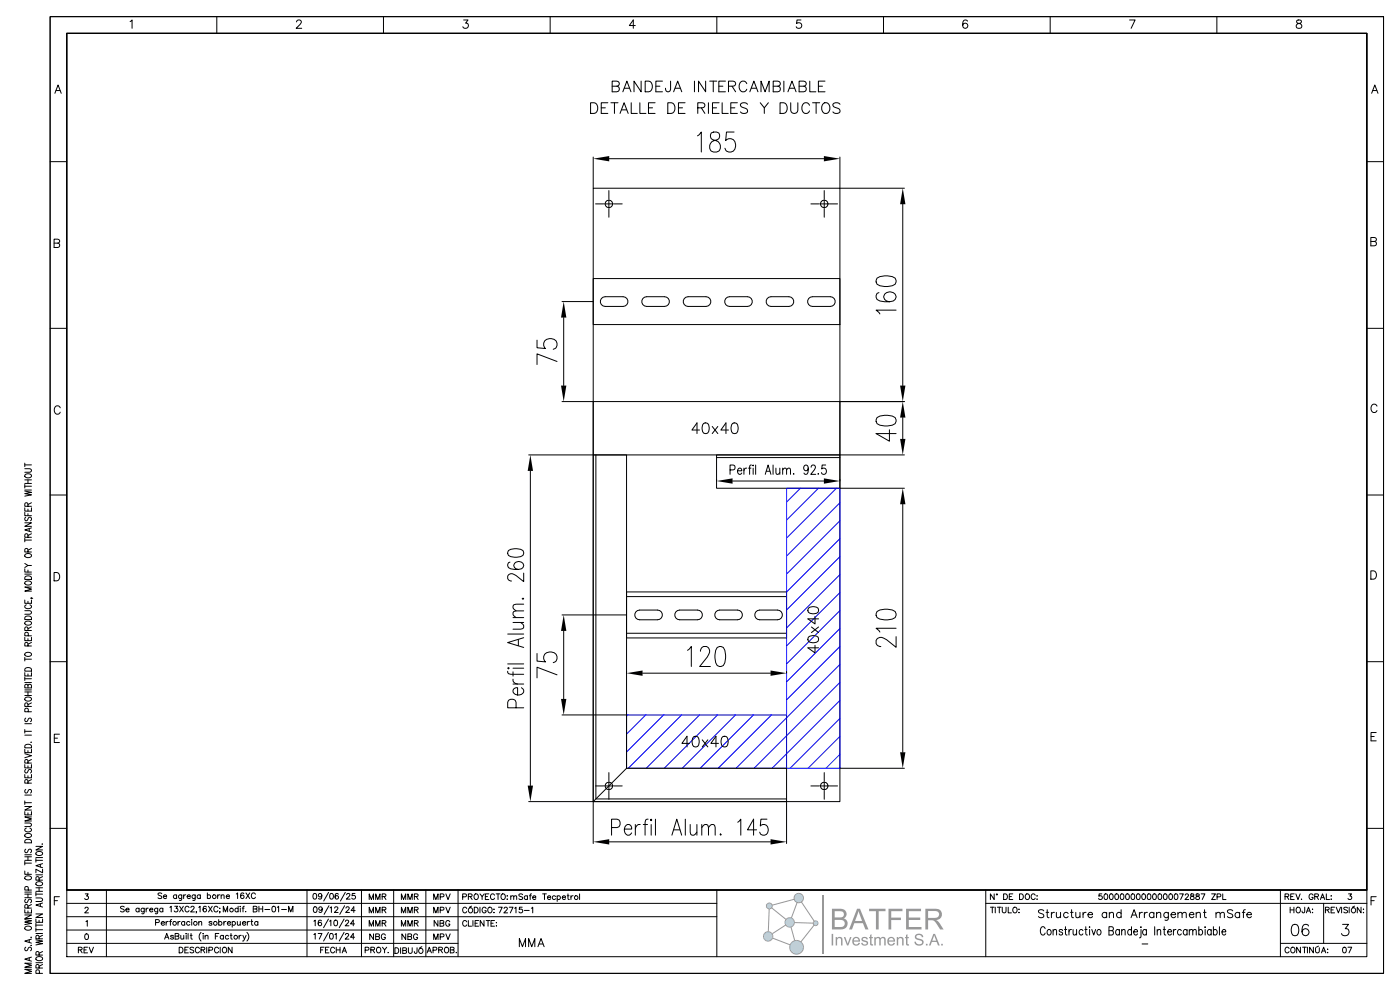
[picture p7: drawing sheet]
<svg xmlns="http://www.w3.org/2000/svg" width="420mm" height="297mm" viewBox="0 0 420 297" stroke-linecap="round" stroke-linejoin="round" font-family="sans-serif">
<!-- layer: 0 -->
<g fill="none" stroke="#000" stroke-width=".3">
<path d="M15 5h400v286.9h-400zM20 10h389.9v256.9h-389.9M20 10h390v256.9h-390zM20 10h390v276.9h-390zM39 6.5l.6-.5v2.5M65 5v5M88.9 6.6l.5-.6 .9 .2a.78 .78 0 0 1-.3 1.1l-1.2 1.2h1.7M115 5v5M139.1 6h1.3l-.7 .9a.83 .83 0 0 1 .6 1.4 .83 .83 0 0 1-1.5-.3M165 5v5M190.5 7.7h-1.7l1.1-1.7v2.5M215 5v5"/>
<path d="M240.2 6h-1.2l-.1 1.1a.88 .88 0 0 1 1.4-.1 .88 .88 0 0 1-.2 1.4 .88 .88 0 0 1-1.3-.4M265 5v5M290.2 6.3a.74 .74 0 0 0-1.1-.2 1.43 1.43 0 0 0 .5 2.4 .78 .78 0 0 0 .7-.8 .78 .78 0 0 0-.8-.8 .78 .78 0 0 0-.8 .8M315 5v5M338.8 6h1.7l-1.2 2.5M365 5v5M389 6.1a.51 .51 0 0 0 .3 .8 .9 .9 0 0 1 1 .4 .9 .9 0 0 1-.1 1.1l-.8 .1a.72 .72 0 0 1-.7-.8 .72 .72 0 0 1 .8-.6l.5-.2a.51 .51 0 0 0 .2-.8zM410 10l-.1 257M16.5 28l.9-2.5 1 2.5M16.8 27.2h1.2M213.3 39.9a1.34 1.34 0 0 0 .5 2 2.12 2.12 0 0 1 2 1.1 2.12 2.12 0 0 1-.2 2.3 1.78 1.78 0 0 1-2.7-.7 1.78 1.78 0 0 1 1.3-2.4l.9-.3a1.21 1.21 0 0 0 .8-1.2 1.21 1.21 0 0 0-1-1.1h-.9zM220.2 39.6h-2.3l-.2 2.6a1.75 1.75 0 0 1 2.1-.4 1.75 1.75 0 0 1 .8 2.1 1.64 1.64 0 0 1-1.3 1.7 1.64 1.64 0 0 1-1.9-1.1"/>
<path d="M411.4 28l.9-2.5 1 2.5M411.8 27.2h1.1M15 48.5h5M177.9 56.5h74v183.9h-74zM177.9 47.1v9.3M182.6 57.2v2.4M182.6 60v2.4M182.6 59.7h.1M182.7 47.6h64.4M209.2 40.7l1.1-1.1v6M247.2 59.7h.1M247.2 57.2v2.4"/>
<path d="M247.2 60v2.4M251.9 47.1v9.4h19.4M410 48.5h5M16.2 72.9h1.1a.66 .66 0 0 1 .6 .7 .66 .66 0 0 1-.6 .6h-1.1v-2.5h1.1l.5 .3v.7l-.5 .2M178.6 61.2h2.4M181.2 61.2h.1M181.4 61.2h2.4M182.6 62.8v2.4M182.6 62.5h.1M184 61.2h.1M184.2 61.2h2.4M243.2 61.2h2.4"/>
<path d="M245.8 61.2h.1M246 61.2h2.4M247.2 62.5h.1M247.2 62.8v2.4M248.6 61.2h.1M248.8 61.2h2.4M270.8 61.3v54.3M411.2 72.4h1a.66 .66 0 0 1 .6 .7 .66 .66 0 0 1-.6 .6h-1v-2.5h1l.5 .3 .1 .4-.6 .5M15 98.5h5M168.6 90.5h9.3M169.1 95.3v20.3M263.1 83.4a5.6 5.6 0 0 1 5.4 0l.3 .7-.3 1.2a5.6 5.6 0 0 1-5.4 0l-.3-.7z"/>
<path d="M263.6 87.8a1.27 1.27 0 0 0-.5 2 6.6 6.6 0 0 0 4.8 .5 1.35 1.35 0 0 0 .9-1.3 1.35 1.35 0 0 0-.9-1.2 1.87 1.87 0 0 0-2.8 1.3l.2 .7 .6 .5 .9 .2M268.8 93h-6l1.1 1.2M410 98.5h5M161.1 102v2.3l2.5 .2a1.75 1.75 0 0 1-.3-2.2 1.75 1.75 0 0 1 2.1-.7 1.64 1.64 0 0 1 1.7 1.3 1.64 1.64 0 0 1-1.2 1.9M167.1 108.4l-6-2.3v3.2M18.1 122.3a.92 .92 0 0 0-1.1-.6 .92 .92 0 0 0-.7 1v.6a.92 .92 0 0 0 .7 .9 .92 .92 0 0 0 1.1-.6M158.6 136.4h19.3M168.6 120.4h9.3M177.9 136.4h10v94h48v10h-58zM178.7 136.4v103.2h57.2M209.8 129h-2.3l1.6-2.2v3.2M211 127a1.04 1.04 0 0 1 1.6 .5 2.64 2.64 0 0 1-.3 2.4 1.04 1.04 0 0 1-1.6-.5 2.64 2.64 0 0 1 .3-2.4z"/>
<path d="M213.6 127.9l1.7 2.1M214.9 136.4h37v10h-37zM214.9 137.2h37M215.3 127.9l-1.7 2.1M218.5 129h-2.3l1.5-2.2v3.2M219.7 127a1.04 1.04 0 0 1 1.5 .5 2.64 2.64 0 0 1-.3 2.4 1.04 1.04 0 0 1-1.5-.5 2.64 2.64 0 0 1 .3-2.4zM225.4 139.5l-.5 .1-.1 .4v2.3M225.9 139.5v.2zM226.6 139.5v2.8M231.9 139.5v2.8M247.7 139.5h-1.1l-.1 1.2a.86 .86 0 0 1 1.1 .1 .86 .86 0 0 1 0 1.1 .86 .86 0 0 1-1.1 .1l-.1-.3M251.9 120.4h19.4"/>
<path d="M251.9 136.4h19.4M263.1 125.2a5.6 5.6 0 0 1 5.4 0l.3 .7-.3 1.2a5.6 5.6 0 0 1-5.4 0l-.3-.7zM266.8 128.9v3.4l-4-2.3h6M270.8 125.2v6.4M413 121.8a.92 .92 0 0 0-1-.6 .92 .92 0 0 0-.8 1v.6a.92 .92 0 0 0 .8 .9 .92 .92 0 0 0 1-.6M15 148.5h5M159.1 141.2v94.4M214.9 143.8v.4M219 140.9h.9a.76 .76 0 0 0 .6-.7 .76 .76 0 0 0-.6-.7h-.9v2.8M219.7 144.3h27.4M221.2 141.2h1.3l-.2-.7a.59 .59 0 0 0-1 .3l-.1 .7a.76 .76 0 0 0 .9 .8l.4-.4M223.1 140.4v1.9"/>
<path d="M224 140.4a.76 .76 0 0 0-.9 .8M224.5 140.4h.8M225.9 140.4v1.9M229.5 142.3l.9-2.8 .8 2.8M229.8 141.3h1.1M232.7 140.4l.1 1.7 .6 .2 .5-.6M233.9 140.4v1.9M234.7 140.9l.6-.5 .5 .1 .1 1.8M234.7 140.4v1.9M235.9 140.9l.6-.5 .5 .1 .1 1.8M238.1 142v.3l.1-.2M242.4 140.4a.75 .75 0 0 1-.7 .8 .8 .8 0 0 1-.7-1.1 .8 .8 0 0 1 1.3-.2l.1 .5a1.34 1.34 0 0 1-.8 1.9l-.5-.4"/>
<path d="M243.3 140.1l.4-.6h.4l.5 .5-.4 .9-1 1.4h1.5M245.4 142v.3l.1-.2M251.9 143.8v.4M251.9 146.4h19.4M270.8 151.2v74.4M410 148.5h5M16.2 171.7h.9a1.33 1.33 0 0 1 .8 1.3 1.33 1.33 0 0 1-.8 1.2h-.9zM152.5 165.1a4.5 4.5 0 0 1 4.3 0l.3 .9a2.33 2.33 0 0 1-2.8 1.1l-1.1-.1-.7-.4-.2-.6zM153 168.6a1.02 1.02 0 0 0-.5 1.6 4.5 4.5 0 0 0 4.3 0 1.05 1.05 0 0 0-.4-1.6 1.37 1.37 0 0 0-1.7 0 1.37 1.37 0 0 0-.4 1.6l1.2 .6M156.8 179.4l.3 .2-.3 .2-.2-.2M157.1 171.9v2.5l-2.3-1.8a1.49 1.49 0 0 0-2.5 .2l.2 1.1 .9 .4M411.2 171.2h.8a1.33 1.33 0 0 1 .9 1.3 1.33 1.33 0 0 1-.9 1.2h-.8z"/>
<path d="M15 198.5h5M152.3 199.1h4.8M152.3 190.2h4.8M153.9 186.7h3.2M153.9 185.2h3.2M155.5 191.8v1.8M156.2 186.7l.9 .9-.3 .9-2.9 .2M157.1 191.3l-4.8 1.4 4.8 1.5M157.1 183.2l-3 .2-.2 .9 .9 .9M157.1 181.2l-3 .2-.2 .9 .9 .9M161.1 196v2.3l2.5 .2a1.75 1.75 0 0 1-.3-2.2 1.75 1.75 0 0 1 2.1-.8 1.64 1.64 0 0 1 1.7 1.4 1.64 1.64 0 0 1-1.2 1.8M168.6 184.4h19.3"/>
<path d="M169.1 189.2v20.4M206.2 195l1.1-1.1v6M210.1 195.3a1.47 1.47 0 0 1 .9-1.4h.9a1.55 1.55 0 0 1 .7 2.3l-2.7 3.7h3.2M215.1 194.2l.7-.3 1.1 .3a5.6 5.6 0 0 1 0 5.4l-.6 .3-1.2-.3a5.6 5.6 0 0 1 0-5.4zM242.5 191.1a2.47 2.47 0 0 1 2.9 0 1.04 1.04 0 0 1-.5 1.5 2.64 2.64 0 0 1-2.4-.3l-.2-.4zM242.5 182.4a2.47 2.47 0 0 1 2.9 0 1.04 1.04 0 0 1-.5 1.5 2.64 2.64 0 0 1-2.4-.3l-.2-.4zM243.4 188.1l2.1 1.6M244.4 193.5v2.3l-2.1-1.5h3.2M244.4 184.9v2.2l-2.1-1.5h3.2M245.5 188.1l-2.1 1.6M263.1 183.4a5.6 5.6 0 0 1 5.4 0l.3 .7-.3 1.1a5.6 5.6 0 0 1-5.4 0l-.3-.6zM268.8 190.9v3.2l-2.9-2.2a2.09 2.09 0 0 0-2.8-.3l-.3 .5v.9a1.47 1.47 0 0 0 1.4 .9"/>
<path d="M268.8 188.4h-6l1.1 1.2M410 198.5h5M152.3 201.3l.2 .8 .7 .1h3.9M152.3 200.4l.2-.2 .2 .2-.2 .2zM153.9 203.7a1.3 1.3 0 0 0 1.3 1.5M153.9 205.2h3.2M153.9 201.5v1.3M153.9 200.4h3.2M154.8 212.3v-1.7a1.3 1.3 0 0 0-1.3-.9 1.3 1.3 0 0 0-1.2 .9v1.7h4.8M156.4 206.3a1.06 1.06 0 0 1 .7 1 1.06 1.06 0 0 1-.7 1 1.6 1.6 0 0 1-2.5-1.3 1.24 1.24 0 0 1 1.3-.7v2.2M167.1 202.4l-6-2.3v3.2M168.6 214.4h19.3"/>
<path d="M187.9 201.4v.5M192.7 201.9h38.4M235.9 201.4v.5M412.8 219.7h-1.6v2.5h1.6M16.3 221.4h.9M17.8 220.2h-1.5v2.5h1.5M178.6 235.7h2.4M181.2 235.7h.1M181.4 235.7h2.4M182.6 231.7v2.4M182.6 234.5v2.4M182.6 237.3v2.4"/>
<path d="M182.6 234.3h.1M182.6 237.1h.1M184 235.7h.1M184.2 235.7h2.4M187.9 230.4l-10 10M206.8 223h-2.3l1.6-2.2v3.2M208 221a1.04 1.04 0 0 1 1.6 .4 2.64 2.64 0 0 1-.3 2.5 1.04 1.04 0 0 1-1.6-.5 2.64 2.64 0 0 1 .3-2.4zM210.6 221.9l1.7 2.1M212.3 221.9l-1.7 2.1M215.5 223h-2.3l1.5-2.2v3.2M216.7 221a1.04 1.04 0 0 1 1.5 .4 2.64 2.64 0 0 1-.3 2.5 1.04 1.04 0 0 1-1.5-.5 2.64 2.64 0 0 1 .3-2.4zM243.2 235.7h2.4"/>
<path d="M245.8 235.7h.1M246 235.7h2.4M247.2 234.3h.1M247.2 237.1h.1M247.2 231.7v2.4M247.2 234.5v2.4M247.2 237.3v2.4M248.6 235.7h.1M248.8 235.7h2.4M251.9 230.4h19.4M411.2 220.9h1M15 248.5h5"/>
<path d="M158.6 240.4h19.3M177.9 240.5v12.5M182.7 252.5h48.4M183.4 248.2h1.7a1.3 1.3 0 0 0 .9-1.2 1.3 1.3 0 0 0-.9-1.3h-1.7v4.8M187.3 248.7h2.2a1.06 1.06 0 0 0-.7-1.3 1.06 1.06 0 0 0-1.4 .6 1.6 1.6 0 0 0 1.3 2.5l.8-.7M190.6 247.3v3.2M192 247.3a1.3 1.3 0 0 0-1.4 1.4M192.9 247.3h1.3M194.4 245.7l-.7 .2-.2 .7v3.9M195.3 245.7l.2 .2-.2 .3-.2-.3zM195.3 247.3v3.2M196.6 245.7v4.8"/>
<path d="M201.5 250.5l1.5-4.8 1.5 4.8M202.1 248.9h1.8M205.5 245.7v4.8M207 247.3l.2 3 .9 .2 .9-.9M209 247.3v3.2M210.5 248.2l.9-.9 .9 .2 .2 3M210.5 247.3v3.2M212.5 248.2l.9-.9 .9 .2 .2 3M216.2 250l-.2 .3 .2 .2 .1-.2M221.3 246.6l.9-.9v4.8M226.9 248.9h-2.7l1.8-3.2v4.8M230 245.7h-1.8l-.2 2.1a1.4 1.4 0 0 1 1.8-.3 1.4 1.4 0 0 1 .6 1.6 1.31 1.31 0 0 1-1.1 1.4 1.31 1.31 0 0 1-1.4-.9"/>
<path d="M235.9 240.5v12.5M410 248.5h5M16.3 270.1h.9M17.8 268.9h-1.5v2.5M20 278.9h117.4M20 274.9h195M20 270.9h195M20 266.9h390M31.9 266.9v20M92.1 266.9v20M108.4 266.9v20M118.1 266.9v20"/>
<path d="M127.7 266.9v20M137.4 266.9v20M215 266.9v20M295.7 270.9h114.3M295.7 266.9v20M384 266.9v20M397 270.9v12M411.2 270.1h1M412.8 268.9h-1.6v2.5M20 282.9h117.4M384 282.9h26"/>
</g>
<!-- layer: _IGV_Riel DIN -->
<g fill="none" stroke="#000" stroke-width=".3">
<path d="M177.9 83.6h74v13.7h-74zM180.4 89.5l1.1-.5h5.4a1.46 1.46 0 0 1 1.4 1.5 1.46 1.46 0 0 1-1.4 1.4h-5.4a1.46 1.46 0 0 1-1.3-.8 1.46 1.46 0 0 1 .2-1.6zM192.8 89.5l1.1-.5h5.4a1.46 1.46 0 0 1 1.5 1.5 1.46 1.46 0 0 1-1.5 1.4h-5.4a1.46 1.46 0 0 1-1.3-.8 1.46 1.46 0 0 1 .2-1.6zM205.2 89.5l1.2-.5h5.4a1.46 1.46 0 0 1 1.4 1.5 1.46 1.46 0 0 1-1.4 1.4h-5.4a1.46 1.46 0 0 1-1.3-.8 1.46 1.46 0 0 1 .1-1.6zM217.7 89.5l1.1-.5h5.4a1.46 1.46 0 0 1 1.4 1.5 1.46 1.46 0 0 1-1.4 1.4h-5.4a1.46 1.46 0 0 1-1.3-.8 1.46 1.46 0 0 1 .2-1.6zM230.1 89.5l1.1-.5h5.4a1.46 1.46 0 0 1 1.5 1.5 1.46 1.46 0 0 1-1.5 1.4h-5.4a1.46 1.46 0 0 1-1.3-.8 1.46 1.46 0 0 1 .2-1.6zM242.5 89.5l1.2-.5h5.4a1.46 1.46 0 0 1 1.4 1.5 1.46 1.46 0 0 1-1.4 1.4h-5.4a1.46 1.46 0 0 1-1.3-.8 1.46 1.46 0 0 1 .1-1.6zM187.9 177.5h48v13.8h-48zM187.9 178.9h48M187.9 189.9h48M190.7 183.5l1.1-.5h5.4a1.46 1.46 0 0 1 1.5 1.4 1.46 1.46 0 0 1-1.5 1.5h-5.4a1.46 1.46 0 0 1-1.3-.8 1.46 1.46 0 0 1 .2-1.6zM202.7 183.5l1.1-.5h5.4a1.46 1.46 0 0 1 1.5 1.4 1.46 1.46 0 0 1-1.5 1.5h-5.4a1.46 1.46 0 0 1-1.3-.8 1.46 1.46 0 0 1 .2-1.6z"/>
<path d="M214.7 183.5l1.1-.5h5.4a1.46 1.46 0 0 1 1.5 1.4 1.46 1.46 0 0 1-1.5 1.5h-5.4a1.46 1.46 0 0 1-1.3-.8 1.46 1.46 0 0 1 .2-1.6zM226.7 183.5l1.1-.5h5.4a1.46 1.46 0 0 1 1.5 1.4 1.46 1.46 0 0 1-1.5 1.5h-5.4a1.46 1.46 0 0 1-1.3-.8 1.46 1.46 0 0 1 .2-1.6z"/>
</g>
<!-- layer: _IGV_Ductos -->
<path d="M177.9 120.4h74v16h-74z" fill="none" stroke="#000" stroke-width=".3"/>
<!-- layer: _Zona Segura -->
<g fill="none" stroke="#00f" stroke-width=".3">
<path d="M235.9 146.4h16v84h-16zM240.1 146.4l-4.2 4.2M245.5 146.4l-9.6 9.6M250.9 146.4l-15 15M251.9 150.8l-16 16M251.9 156.2l-16 16M251.9 177.7l-16 16M251.9 172.4l-16 15.9M251.9 167l-16 16M251.9 161.6l-16 16M251.9 199.3l-31.1 31.1M251.9 193.9l-16 16"/>
<path d="M251.9 188.5l-16 16M251.9 183.1l-16 16M187.9 214.4h48v16h-48zM188.3 214.4l-.4 .4M193.7 214.4l-5.8 5.8M199.1 214.4l-11.2 11.2M204.4 214.4l-16 16M209.8 214.4l-16 16M215.2 214.4l-16 16M220.6 214.4l-16 16M226 214.4l-16 16M231.4 214.4l-16 16"/>
<path d="M251.9 210.1l-20.4 20.3M251.9 204.7l-25.7 25.7M251.9 215.4l-15 15M251.9 226.2l-4.2 4.2M251.9 220.8l-9.6 9.6"/>
</g>
<!-- layer: _IGV_Envolvente -->
<g fill="none" stroke="#000" stroke-width=".3">
<circle cx="182.6" cy="61.2" r="1.14"/>
<circle cx="247.2" cy="61.2" r="1.14"/>
<circle cx="182.6" cy="235.7" r="1.14"/>
<circle cx="247.2" cy="235.7" r="1.14"/>
</g>
<!-- layer: _TEXTO -->
<g fill="none" stroke="#000" stroke-width=".3">
<path d="M177.1 30.8h1.1a1.71 1.71 0 0 1 1.1 1.6 1.71 1.71 0 0 1-1.1 1.6h-1.1zM180.3 32.3h1.3M182.3 30.8h-2v3.2h2M183.2 30.8h2.2M183.6 25.9h1.4a.84 .84 0 0 1 .8 .8 .84 .84 0 0 1-.8 .8h-1.4v-3.2l1.8 .2a.74 .74 0 0 1 0 1.2l-.4 .2M184.3 30.8v3.2M186 34l1.2-3.2 1.2 3.2M186.4 33h1.6M186.8 27.5l1.2-3.2 1.2 3.2M187.3 26.5h1.5M189.3 30.8v3.2h1.9M191.9 30.8v3.2h1.8"/>
<path d="M192.3 24.3v3.2l-2.1-3.2v3.2M193.5 24.3h1.1a1.71 1.71 0 0 1 1.1 1.6 1.71 1.71 0 0 1-1.1 1.6h-1.1zM194.5 32.3h1.2M196.5 30.8h-2v3.2h2M196.7 25.9h1.2M198.7 24.3h-2v3.2h2M200.3 30.8h1.1a1.71 1.71 0 0 1 1.1 1.6 1.71 1.71 0 0 1-1.1 1.6h-1.1zM201.1 24.3l-.1 2.9a.74 .74 0 0 1-1.2 0l-.2-.7M202 27.5l1.3-3.2 1.2 3.2M202.5 26.5h1.5M203.5 32.3h1.2M205.5 30.8h-2v3.2h2"/>
<path d="M208.3 24.3v3.2M209.3 32.3l1.8-.1a.74 .74 0 0 0 0-1.2l-1.8-.2v3.2M210.3 32.3l1.1 1.7M211.6 24.3v3.2l-2.1-3.2v3.2M212.5 30.8v3.2M212.9 24.3h2.1M213.7 32.3h1.2M213.9 24.3v3.2M215.6 25.9h1.2M215.7 30.8h-2v3.2h2M216.6 30.8v3.2h1.8M217.6 24.3h-2v3.2h2"/>
<path d="M218.5 25.9l1.8-.2a.74 .74 0 0 0 0-1.2l-1.8-.2v3.2M219.2 32.3h1.2M219.6 25.9l1 1.6M221.2 30.8h-2v3.2h2M224 25.1a1.18 1.18 0 0 0-1.4-.8 1.18 1.18 0 0 0-.9 1.3 1.4 1.4 0 0 0 .3 1.5 1.4 1.4 0 0 0 1.5 .3l.5-.6M224.2 31.3a1.2 1.2 0 0 0-1.1-.5 1.2 1.2 0 0 0-1 .8l.3 .4 1.2 .5a.78 .78 0 0 1 .6 .6 .78 .78 0 0 1-.3 .8 1.47 1.47 0 0 1-1.8-.3M224.9 27.5l1.2-3.2 1.2 3.2M225.4 26.5h1.5M228 30.8l1.2 1.5 1.3-1.5M228.2 27.5v-3.2l1.3 3.2 1.2-3.2v3.2M229.2 32.3v1.7M231.9 25.9h1.4a.84 .84 0 0 1 .8 .8 .84 .84 0 0 1-.8 .8h-1.4v-3.2l1.8 .2a.74 .74 0 0 1 0 1.2l-.4 .2"/>
<path d="M234 30.8h1a1.71 1.71 0 0 1 1.1 1.6 1.71 1.71 0 0 1-1.1 1.6h-1zM235.1 24.3v3.2M236.3 27.5l1.2-3.2 1.3 3.2M236.8 26.5h1.5M237.2 30.8v2.3a1.08 1.08 0 0 0 1 .9 1.08 1.08 0 0 0 1.1-.9v-2.3M239.7 25.9h1.3a.84 .84 0 0 1 .8 .8 .84 .84 0 0 1-.8 .8h-1.3v-3.2l1.8 .2a.74 .74 0 0 1 0 1.2l-.5 .2M242.8 31.6a1.18 1.18 0 0 0-1.3-.8 1.18 1.18 0 0 0-1 1.2 1.4 1.4 0 0 0 .3 1.6 1.4 1.4 0 0 0 1.5 .3l.5-.6M242.9 24.3v3.2h1.8M243.7 30.8h2.1M244.8 30.8v3.2M245.5 25.9h1.2M247.1 31a1.47 1.47 0 0 1 1.7 .5 1.47 1.47 0 0 1-.1 1.8 1.18 1.18 0 0 1-1.3 .7 1.18 1.18 0 0 1-.9-1.2 1.94 1.94 0 0 1 .6-1.8z"/>
<path d="M247.4 24.3h-1.9v3.2h1.9M251.9 31.3a1.2 1.2 0 0 0-1.1-.5 1.2 1.2 0 0 0-1 .8l.3 .4 1.2 .5a.78 .78 0 0 1 .6 .6 .78 .78 0 0 1-.3 .8 1.47 1.47 0 0 1-1.8-.3"/>
</g>
<!-- layer: 0 -->
<g fill="#000">
<path d="M177.9 47.6l4.8-.8v1.6zM247.1 46.8l4.8 .8-4.8 .8zM270.8 56.5l.8 4.8h-1.6zM169.1 90.5l.8 4.8h-1.6zM168.3 115.6h1.6l-.8 4.8zM270 115.6h1.6l-.8 4.8zM270 131.6h1.6l-.8 4.8zM270.8 120.4l.8 4.8h-1.6zM159.1 136.4l.8 4.8h-1.6zM214.9 144.3l4.8-.8v1.6zM247.1 143.5l4.8 .8-4.8 .8zM270.8 146.4l.8 4.8h-1.6z"/>
<path d="M169.1 184.4l.8 4.8h-1.6zM168.3 209.6h1.6l-.8 4.8zM187.9 201.9l4.8-.8v1.6zM231.1 201.1l4.8 .8-4.8 .8zM158.3 235.6h1.6l-.8 4.8zM270 225.6h1.6l-.8 4.8zM177.9 252.5l4.8-.8v1.6zM231.1 251.7l4.8 .8-4.8 .8z"/>
</g>
<!-- layer: 05 -->
<path d="M20 10h390v256.9h-390z" fill="none" stroke="#000" stroke-width=".3"/>
<!-- layer: Texto Rotulo -->
<g fill="none" stroke="#000" stroke-width=".3">
<path d="M7.4 138.9v1.1M7.4 139.4h2M7.4 156.8h2l-2 1.1h2M7.4 153.7v1h2M7.4 152.3v1h2v-1M7.4 147.3l2 .4-2 .3 2 .4-2 .4M7.4 140.6h1.5l.5 .4-.3 .6h-1.7M7.4 145.3v1.1M7.4 147h2M7.4 145.8h2M7.4 145h2M7.4 143.9h2"/>
<path d="M7.5 142.4a1.13 1.13 0 0 1 1.9 .5 1.11 1.11 0 0 1-1.1 .5 1.11 1.11 0 0 1-.9-.8zM7.7 155.1l-.3 .4 .3 .7 .5-.2 .7-.9h.2l.3 .4-.3 .7M8.4 151.9l-.1-1-.3-.1-.5 .1-.1 1h2M8.4 143.9v1.1M8.4 152.7v.6M8.4 154.1v.6M8.8 158.6v.7M9.4 158.3l-2 .6 2 .6M9.4 150.8l-1 .5M7.4 180v1h2v-1M7.4 170.6v1h2M7.4 169l1 .6-1 .6"/>
<path d="M7.4 161.5v1M7.4 172.2h2M7.4 162h2M7.5 174.6a1.13 1.13 0 0 1 1.9 .4 1.11 1.11 0 0 1-1.1 .5 1.11 1.11 0 0 1-.9-.8zM7.5 173a1.1 1.1 0 0 1 1.2-.2 1.1 1.1 0 0 1 .7 1h-2zM7.5 166.3a1.13 1.13 0 0 1 1.9 .5 1.11 1.11 0 0 1-1.1 .5 1.11 1.11 0 0 1-.9-.8zM8.4 165.6l-.1-.9-.3-.2-.5 .2-.1 .9h2M8.4 161.1l-.1-.9-.3-.1-.5 .1-.1 .9h2M8.4 171v.6M8.4 169.6h1M9.3 179.4l.5 .1M9.4 176.1h-2l2 .6-2 .6h2"/>
<path d="M9.4 164.5l-1 .5M9.4 160.1l-1 .5M7.4 191.2v1h2v-1M7.4 183.2h1.5l.5 .4-.3 .6h-1.7M7.4 197.2v1M7.4 197.7h2M7.5 196a1.13 1.13 0 0 1 1.9 .4 1.11 1.11 0 0 1-1.1 .5 1.11 1.11 0 0 1-.9-.8zM7.5 186.6a1.13 1.13 0 0 1 1.9 .4 1.11 1.11 0 0 1-1.1 .5 1.11 1.11 0 0 1-.9-.8zM7.5 185.1a1.1 1.1 0 0 1 1.2-.3 1.1 1.1 0 0 1 .7 1h-2zM7.9 181.4a.59 .59 0 0 0-.5 .7 .59 .59 0 0 0 .8 .5h.5a.59 .59 0 0 0 .7-.5 .59 .59 0 0 0-.4-.7M8.4 193.8l-.1-1-.3-.1-.5 .1-.1 1h2M8.4 189.1l-.1-.9-.3-.2-.5 .2-.1 .9h2"/>
<path d="M8.4 180.3v.7M8.4 191.5v.7M8.5 190.7l-.1-.9-.3-.2-.6 .2-.1 .9h2M9.4 192.7l-1 .5M9.4 188l-1 .6M7.4 201.8v.9h2v-.9M7.4 203v1.1M7.4 218.8v1.1M7.4 219.3h2M7.4 217.1h2M7.4 208.6h2M7.4 207.5h2"/>
<path d="M7.4 206.9h2M7.4 204.7h2M7.4 203.6h2M7.5 209.4a1.13 1.13 0 0 1 1.9 .4 1.11 1.11 0 0 1-1.1 .5 1.11 1.11 0 0 1-.9-.8zM7.5 200.5a1.1 1.1 0 0 1 1.2-.2 1.1 1.1 0 0 1 .7 1h-2zM7.7 215.4l-.3 .4 .3 .7 .5-.2 .7-.9h.2l.3 .4-.3 .7M8.4 211.9l-.1-.9-.3-.2-.5 .2-.1 .9h2M8.4 205.6l-.2-.3h-.6l-.2 1h2v-.7l-.3-.3-.6 .1-.1 .9M8.4 202.1v.6M8.4 207.5v1.1M8.5 213.5l-.1-.9-.3-.2-.6 .2-.1 .9h2M9.4 210.8l-1 .5"/>
<path d="M7.4 232.3v1h2v-1M7.4 229.3v1h2v-1M7.4 226.1l2 .6-2 .6M7.4 224.8v.9h2v-.9M7.4 238.5h2M7.4 220.5h2M7.5 223.5a1.1 1.1 0 0 1 1.2-.2 1.1 1.1 0 0 1 .7 1h-2zM7.7 236.8l-.3 .4 .3 .7 .5-.2 .7-.9h.2l.3 .4-.3 .7M7.7 230.8l-.3 .4 .3 .6 .5-.1 .7-.9h.2l.3 .4-.3 .6M8.4 234.9l-.1-.9-.3-.2-.5 .2-.1 .9h2M8.4 228.9l-.1-.9-.3-.2-.5 .2-.1 .9h2M8.4 225.1v.6"/>
<path d="M8.4 229.7v.6M8.4 232.7v.6M9.3 222.5l-.1 .1M9.4 233.8l-1 .6M9.4 227.8l-1 .5M7.4 246.8h1.5l.5 .5-.3 .5-1.7 .1M7.4 243.4v1h2v-1M7.4 241.9h2l-2 1.1h2M7.4 258.9h2M7.4 240.2v1.1M7.4 258.4v1M7.4 258h2"/>
<path d="M7.4 257h2M7.4 256.4h2M7.4 240.8h2M7.5 252a1.1 1.1 0 0 1 1.2-.2 1.1 1.1 0 0 1 .7 1h-2zM7.5 250.3a1.13 1.13 0 0 1 1.9 .4 1.11 1.11 0 0 1-1.1 .5 1.11 1.11 0 0 1-.9-.8zM7.7 254.7l-.3 .4 .3 .7 .5-.2 .7-.9h.2l.3 .4-.3 .7M7.9 248.4a.59 .59 0 0 0-.5 .7 .59 .59 0 0 0 .8 .4h.5a.59 .59 0 0 0 .7-.4 .59 .59 0 0 0-.4-.7M8.4 243.8v.6M8.4 257v1M9.4 245h-2l2 .6-2 .6h2M10.8 253.9h2l-2 1h2M10.8 258h2"/>
<path d="M10.8 257.5v1.1M10.8 257.2h2M10.9 255.7a1.13 1.13 0 0 1 1.9 .4 1.11 1.11 0 0 1-1.1 .5 1.11 1.11 0 0 1-.9-.8zM12.1 259.3v.7M12.7 253.1l-.1 .1M12.8 259l-2 .6 2 .7M7.4 275.8l2 .4-2 .4 2 .3-2 .4M7.4 274.4h2l-2 1.1h2M7.4 272.8v1h2v-1M7.4 261.2v1h2M7.4 269.2h2M7.4 268.2h2"/>
<path d="M7.4 267.6h2M7.5 278.1a1.13 1.13 0 0 1 1.9 .4 1.11 1.11 0 0 1-1.1 .5 1.11 1.11 0 0 1-.9-.8zM7.5 263a1.13 1.13 0 0 1 1.9 .5 1.11 1.11 0 0 1-1.1 .4 1.11 1.11 0 0 1-.9-.7zM7.7 269.7l-.3 .4 .3 .7 .5-.2 .7-.9h.2l.3 .4-.3 .7M8.4 272.4l-.1-.9-.3-.2-.5 .2-.1 .9h2M8.4 261.6v.6M8.4 268.2v1M8.4 273.2v.6M8.5 267l-.1-1-.3-.1-.6 .1-.1 1h2M9.4 271.3l-1 .5M10.8 275.6v1h2v-1M10.8 274.1h2l-2 1.1h2"/>
<path d="M10.8 269.3h1.4l.6 .5-.3 .5-1.7 .1M10.8 268.2h2M10.8 280h2M10.8 278.8h2M10.8 267.6v1.1M10.8 276.9v1.1M10.8 278.3v1.1M10.8 277.5h2M10.8 267.3h2M10.8 266.3h2M10.8 262.4h2M10.9 264.8a1.13 1.13 0 0 1 1.9 .4 1.11 1.11 0 0 1-1.1 .5 1.11 1.11 0 0 1-.9-.8z"/>
<path d="M11.7 264l-.1-.9-.3-.2-.4 .2-.1 .9h2M11.7 266.3v1M11.7 276v.6M12.1 271.1v.7M12.8 270.8l-2 .7 2 .6M12.8 260.7v1.1l-2-1.1v1.1M12.8 262.9l-1.1 .6M138.8 269l.9-.1 .1-.6-1-.2v1.7M140 272.5a.62 .62 0 0 0-.7-.4 .62 .62 0 0 0-.5 .6v.5a.62 .62 0 0 0 .5 .6 .62 .62 0 0 0 .7-.4M140 276.5a.62 .62 0 0 0-.7-.4 .62 .62 0 0 0-.5 .6v.5a.62 .62 0 0 0 .5 .6 .62 .62 0 0 0 .7-.4M140.5 268.9l.9-.1 .1-.5-1-.2v1.7M140.5 276.1v1.7h.9"/>
<path d="M141 268.9l.6 .9M141.4 271.8l-.6 .3M141.8 276.1v1.7M142.3 272.1h.5a.91 .91 0 0 1 .6 .8 .91 .91 0 0 1-.6 .9h-.5zM142.3 268.3l.2-.1a.8 .8 0 0 1 1 .7 .8 .8 0 0 1-1 .8l-.3-.5zM142.5 276.9h.6M143.5 276.1h-1v1.7h1M144 268.1l.6 .8 .6-.8M144 272.1v1.7M144.6 268.9v.9M145.2 276.1v1.7l-1.2-1.7v1.7M145.6 268.9h.6"/>
<path d="M145.8 272.5a.62 .62 0 0 0-.7-.4 .62 .62 0 0 0-.5 .6v.5a.61 .61 0 0 0 .6 .6 .61 .61 0 0 0 .6-.6h-.4M145.8 276.1h1.1M146.4 276.1v1.7M146.5 272.3l.1-.1a.8 .8 0 0 1 1 .7 .8 .8 0 0 1-1 .8l-.3-.5zM146.6 268.1h-1v1.7h1M147.3 276.9h.6M148.1 273.7h.1zM148.2 272.7v.1zM148.3 268.5a.62 .62 0 0 0-.7-.4 .62 .62 0 0 0-.5 .6v.5a.62 .62 0 0 0 .5 .6 .62 .62 0 0 0 .7-.4M148.3 276.1h-1v1.7h1M148.8 276.7h.2zM148.8 277.7h.2z"/>
<path d="M148.8 268.1h1.1M149.4 268.1v1.7M150.6 268.2a.8 .8 0 0 1 1 .7 .8 .8 0 0 1-1 .8l-.3-.5zM152 268.7h.2zM152 269.7h.2zM297.1 272.1h1.1M297.6 272.1v1.7M298.2 268.1v1.7l-1.1-1.7v1.7M298.5 272.1v1.7M299.2 272.1h1.1M299.7 272.1v1.7M300.6 272.1v1.2l.5 .5 .6-.2v-1.5"/>
<path d="M301 268.1h.6a.91 .91 0 0 1 .6 .8 .91 .91 0 0 1-.6 .9h-.6zM302.4 272.1v1.7h1M302.7 268.9h.7M303.8 268.1h-1.1v1.7h1.1M303.9 272.3l.2-.1a.8 .8 0 0 1 1 .7 .8 .8 0 0 1-1 .8l-.3-.5zM305.5 273.7h.2zM305.6 272.7v.1zM305.8 268.1h.6a.91 .91 0 0 1 .5 .8 .91 .91 0 0 1-.5 .9h-.6zM307.7 268.3l.1-.1a.8 .8 0 0 1 1 .7 .8 .8 0 0 1-1 .8l-.3-.5zM310.5 268.5a.62 .62 0 0 0-.7-.4 .62 .62 0 0 0-.5 .6v.5a.62 .62 0 0 0 .5 .6 .62 .62 0 0 0 .7-.4M311 268.7h.1zM311 269.7h.1z"/>
<path d="M385.4 268.9l1-.1 .1-.5-1.1-.2v1.7M386 268.9l.6 .9M387 272.1v1.7M387 272.9h1.1M387.1 268.9h.7M388.1 272.1v1.7M388.2 268.1h-1.1v1.7h1.1M388.7 268.1l.6 1.7 .7-1.7M388.9 272.3l.2-.1a.8 .8 0 0 1 1 .7 .8 .8 0 0 1-1 .8l-.4-.5zM390.4 269.6v.1M391.3 272.1l-.1 1.5-.5 .1-.2-.5M391.8 273.8l.7-1.7 .6 1.7"/>
<path d="M392.1 273.2h.8M393.6 273.7h.2zM393.7 272.7v.1zM393.8 268.5a.62 .62 0 0 0-.7-.4 .62 .62 0 0 0-.5 .6v.5a.61 .61 0 0 0 .6 .6 .61 .61 0 0 0 .6-.6h-.4M394.3 268.9l1-.1 .1-.5-1.1-.2v1.7M394.9 268.9l.6 .9M396 269.8l.7-1.7 .6 1.7M396.3 269.2h.8M397.5 272.9l1-.1 .1-.5-1.1-.2v1.7M397.8 268.1v1.7h1M398.1 272.9l.6 .9M399.2 268.7h.1z"/>
<path d="M399.2 272.9h.7M399.3 269.6v.2zM400.3 272.1h-1.1v1.7h1.1M400.8 272.1l.6 1.7 .7-1.7M402.4 272.1v1.7M404.2 272.3l-.4-.2-.8 .2 .2 .4 1 .6v.3l-.4 .2-.8-.2M404.7 272.1v1.7M406.3 271.8l-.7 .3M408.2 272.1v1.7l-1.1-1.7v1.7M408.9 272.7h.1zM408.9 273.7h.1zM7.7 284.1l-.3 .4 .3 .7 .5-.2 .7-.9h.2l.3 .4-.3 .7"/>
<path d="M8.8 281.9v.8M8.8 287.3v.8M9.3 283.5l-.1 .1M9.3 281.1h-.1M9.4 290.7h-2l2 .6-2 .6h2M9.4 288.9h-2l2 .6-2 .6h2M9.4 287.1l-2 .6 2 .6M9.4 281.7l-2 .6 2 .6M10.8 281.9l2 .4-2 .4 2 .3-2 .4M10.8 288.7h2M10.9 287.2a1.13 1.13 0 0 1 1.9 .5 1.11 1.11 0 0 1-1.1 .5 1.11 1.11 0 0 1-.9-.8zM11.7 290.3l-.1-.9-.3-.1-.4 .1-.1 .9h2"/>
<path d="M11.7 286.5l-.1-1-.3-.1-.4 .1-.1 1h2M11.7 281.6l-.1-.9-.3-.2-.4 .2-.1 .9h2M11.8 291.9l-.1-.9-.3-.1-.5 .1-.1 .9h2M12.8 289.3l-1.1 .5M12.8 285.4l-1.1 .5M12.8 280.5l-1.1 .6M23.5 284.9l1-.1 .1-.5-1.1-.2v1.7M24.1 284.9l.5 .9M25.2 284.9h.7M26.3 284.1h-1.1v1.7h1.1M26.7 284.1l.7 1.7 .6-1.7M53.7 284.1h.6a.91 .91 0 0 1 .6 .8 .91 .91 0 0 1-.6 .9h-.6z"/>
<path d="M55.4 284.9h.7M56.5 284.1h-1.1v1.7h1.1M58.1 284.3l-.4-.2-.7 .2 .1 .4 1 .6v.3l-.4 .2-.7-.2M59.8 284.5a.62 .62 0 0 0-.7-.4 .62 .62 0 0 0-.5 .6v.4a.62 .62 0 0 0 .5 .7 .62 .62 0 0 0 .7-.4M60.3 284.9l1-.1v-.5l-1-.2v1.7M60.9 284.9l.5 .9M62 284.1v1.7M62.6 285l1-.1 .1-.6-1.1-.2v1.7M65.6 284.5a.62 .62 0 0 0-.8-.4 .62 .62 0 0 0-.5 .6v.4a.62 .62 0 0 0 .5 .7 .62 .62 0 0 0 .8-.4M66 284.1v1.7M67 284.2a.8 .8 0 0 1 1 .7 .8 .8 0 0 1-1 .8l-.3-.6zM69.6 284.1v1.7l-1.1-1.7v1.7"/>
<path d="M96.2 284.9h.6M97.2 284.1h-1v1.7M97.6 284.9h.7M98.7 284.1h-1.1v1.7h1.1M100.4 284.5a.62 .62 0 0 0-.7-.4 .62 .62 0 0 0-.5 .6v.4a.62 .62 0 0 0 .5 .7 .62 .62 0 0 0 .7-.4M100.9 284.9h1.1M100.9 284.1v1.7M102 284.1v1.7M102.6 285.8l.7-1.7 .6 1.7M102.9 285.2h.8M109.5 285l1-.1 .1-.6-1.1-.2v1.7M111.2 284.9l1-.1 .1-.5-1.1-.2v1.7"/>
<path d="M111.8 284.9l.6 .9M113.2 284.2a.8 .8 0 0 1 1 .7 .8 .8 0 0 1-1 .8l-.3-.6zM114.7 284.1l.6 .8 .7-.8M115.3 284.9v.9M116.4 285.6l.1 .1M118.4 284.3h.6a.91 .91 0 0 1 .6 .8 .91 .91 0 0 1-.6 .9h-.6zM120.1 284.3v1.7M120.8 285.1l1 .1 .1 .4-.4 .4h-.7v-1.7l1 .1 .1 .3-.4 .4M122.5 284.3v1.2l.5 .5 .5-.3 .1-1.4M125.1 284.3l-.1 1.5-.6 .1-.1-.5M126.5 283.9l-.6 .4M128.1 285.8l.7-1.7 .6 1.7"/>
<path d="M128.3 285.2h.9M129.9 285l1-.1v-.6l-1-.2v1.7M131.6 284.9l1-.1v-.5l-1-.2v1.7M132.2 284.9l.5 .9M133.6 284.2a.8 .8 0 0 1 1 .7 .8 .8 0 0 1-1 .8l-.3-.6zM135.1 284.9l1 .2 .1 .4-.4 .3h-.7v-1.7l1 .2v.4l-.3 .2M136.8 285.6l.1 .1M386.6 284.5a.62 .62 0 0 0-.7-.4 .62 .62 0 0 0-.5 .6v.4a.62 .62 0 0 0 .5 .7 .62 .62 0 0 0 .7-.4M387.4 284.2a.8 .8 0 0 1 1 .7 .8 .8 0 0 1-1 .8l-.3-.6zM390 284.1v1.7l-1.1-1.7v1.7M390.7 284.1h1.1M391.3 284.1v1.7"/>
<path d="M392.1 284.1v1.7M393.9 284.1v1.7l-1.1-1.7v1.7M394.6 284.3v1l.5 .5 .5-.2 .1-1.3M395.5 283.8l-.7 .3M396.4 285.8l.6-1.7 .6 1.7M396.6 285.2h.8M398.2 284.7v.1zM398.2 285.6v.2z"/>
<circle cx="141.1" cy="273" r=".75"/>
<circle cx="299" cy="268.3" r=".16"/>
<circle cx="406" cy="273" r=".75"/>
<circle cx="126.2" cy="285.1" r=".75"/>
</g>
<!-- layer: 0 -->
<path d="M228.9 267.9h16.5v18.4h-16.5z" fill="#adddf7"/>
<!-- layer: Texto Rotulo -->
<g fill="#989898">
<path d="M249.5 272.6h2.4a1.58 1.58 0 0 1 1.9 .9 1.58 1.58 0 0 1-.8 2 1.75 1.75 0 0 1 1.1 2.2 1.75 1.75 0 0 1-2.2 1.1h-2.4zM250.3 273.3v1.9h1.4a1.03 1.03 0 0 0 1.4-1 1.03 1.03 0 0 0-1.5-.9zM250.3 275.9v2.1h1.6a1.14 1.14 0 0 0 1.5-1.1 1.14 1.14 0 0 0-1.6-1zM257.1 272.6h.8l2.6 6.2h-1l-.7-1.9h-2.6l-.7 1.9h-.8zM257.5 273.2l-1 3h2.1zM260.7 272.6h4.9v.7h-2.1v5.5h-.8v-5.5h-2zM266.5 272.6h4.2v.7h-3.4v1.9h2.9v.8h-2.9v2.8h-.8zM271.8 272.6h4.5v.7h-3.7v1.9h3.4v.7h-3.4v2.1h3.8v.8h-4.6zM277.5 272.6h2.8a1.73 1.73 0 0 1 2.2 1.4 1.73 1.73 0 0 1-1.7 2l1 .8 1.2 2h-1l-1.5-2.3-1-.5h-1.1v2.8h-.9zM278.4 273.3v2h1.7a1.08 1.08 0 0 0 1.5-.9 1.08 1.08 0 0 0-1.3-1.1z"/>
<path d="M249.4 280.1h.5v3.5h-.5zM250.6 281.1h.4v.3a.91 .91 0 0 1 1.6 .1l.1 2.1h-.4v-1.7l-.3-.5a.66 .66 0 0 0-.7 .1 .66 .66 0 0 0-.2 .7v1.4h-.5zM253.1 281.1h.4l.7 2 .8-2h.4l-1 2.5h-.4zM256.1 281.2a1.2 1.2 0 0 1 1.3 0 1.2 1.2 0 0 1 .5 1.2h-1.8a.73 .73 0 0 0 .5 .9 .73 .73 0 0 0 .9-.5h.4a1.22 1.22 0 0 1-1.5 .8 1.22 1.22 0 0 1-.8-1.6zM256.2 281.6l-.1 .5h1.4a.7 .7 0 0 0-.5-.7 .7 .7 0 0 0-.8 .2zM258.6 281.2a1.09 1.09 0 0 1 1.7 .5l-.4 .1a.52 .52 0 0 0-.6-.6 .52 .52 0 0 0-.4 .7l.5 .1a.85 .85 0 0 1 1 1 .85 .85 0 0 1-1.3 .6l-.8-.6v-.2h.4a.56 .56 0 0 0 .6 .5 .56 .56 0 0 0 .5-.6l-1.3-.6-.1-.5zM261 280.4l.4-.2v.9h.4v.3h-.4v1.6l.1 .2h.3l.1 .4h-.5a.55 .55 0 0 1-.4-.8v-1.4h-.3v-.3h.3zM262.2 281.1h.4v.3l.3-.3a.8 .8 0 0 1 1.2 .3 .82 .82 0 0 1 .9-.4 .82 .82 0 0 1 .6 .8v1.8h-.4v-1.7l-.2-.5a.6 .6 0 0 0-.6 .1 .6 .6 0 0 0-.2 .6v1.5h-.5v-1.7a.58 .58 0 0 0-.7-.5 .58 .58 0 0 0-.3 .9v1.3h-.5zM266.6 281.2a1.2 1.2 0 0 1 1.3 0 1.2 1.2 0 0 1 .5 1.2h-1.8a.73 .73 0 0 0 .5 .9 .73 .73 0 0 0 .9-.5h.4a1.22 1.22 0 0 1-1.5 .8 1.22 1.22 0 0 1-.8-1.6zM266.7 281.6l-.1 .5h1.4a.7 .7 0 0 0-.5-.7 .7 .7 0 0 0-.8 .2zM269 281.1h.4v.3a.91 .91 0 0 1 1.6 .1v2.1h-.4v-1.7l-.2-.5a.66 .66 0 0 0-.8 .1 .66 .66 0 0 0-.2 .7v1.4h-.4zM271.7 280.4l.5-.2v.9h.4v.3h-.4v1.6l.1 .2h.3l.1 .4h-.5a.55 .55 0 0 1-.5-.8v-1.4h-.3v-.3h.3zM274.6 280.4a1.36 1.36 0 0 1 2.3 .7h-.4a.79 .79 0 0 0-.9-.7 .79 .79 0 0 0-.7 .8l.8 .3a1.11 1.11 0 0 1 1.3 1.2 1.11 1.11 0 0 1-1.5 .9 1.18 1.18 0 0 1-1.2-1.1l.4-.1a.92 .92 0 0 0 .9 .9 .92 .92 0 0 0 .9-.9l-.9-.4a.99 .99 0 0 1-1.1-.5 .99 .99 0 0 1 .1-1.1zM277.7 283.1h.5v.5h-.5zM279.9 280.1h.5l1.5 3.5h-.6l-.4-1.1h-1.4l-.4 1.1h-.5zM280.2 280.5l-.6 1.6h1.2zM282.3 283.1h.5v.5h-.5z"/>
</g>
<path d="M246.8 268.5v17.5" fill="none" stroke="#989898" stroke-width=".3"/>
<g fill="#989898">
<path d="M231.5 272.2l4.3 3.5-.1 .2-4.4-3.5z"/>
<path d="M239 270.5l.3 .1-1.8 4.8-.3-.1z"/>
<path d="M238.3 276.6l5.7 .1v.3l-5.7-.1z"/>
<path d="M244.1 277.3l.3 .2-4.1 5.1-.2-.2z"/>
<path d="M237.1 278.1l.3-.1 1.1 4.1-.3 .1z"/>
<path d="M231.8 281.3l5.2 1.9-.1 .3-5.2-2z"/>
<path d="M230.6 272.6h.3l-.3 6.8h-.3z"/>
<path d="M231.6 271.3l6.7-1.7v.2l-6.6 1.8z"/>
<path d="M240.2 270.5l.2-.1 4 5.9-.2 .2z"/>
<path d="M231.6 279.9l4-2.6 .1 .3-4 2.6z"/>
<path d="M236.3 277.8l.6 .1v.3l-.7-.1z"/>
<path d="M235.6 277.6l.3-.1 .4 .3-.1 .3z"/>
<path d="M235.3 277l.3-.1 .3 .6-.3 .1z"/>
<path d="M235.3 276.3l.3 .1v.5l-.3 .1z"/>
<path d="M235.6 275.7l.3 .2-.3 .5-.3-.1z"/>
<path d="M235.6 275.7l.6-.5 .1 .3-.4 .4z"/>
<path d="M236.2 275.2l.7-.1v.3l-.6 .1z"/>
<path d="M236.9 275.1l.6 .1-.1 .3-.5-.1z"/>
<path d="M237.5 275.2l.6 .5-.2 .2-.5-.4z"/>
<path d="M237.9 275.9l.2-.2 .3 .6-.3 .1z"/>
<path d="M238.1 276.4l.3-.1v.7l-.3-.1z"/>
<path d="M238.1 276.9l.3 .1-.3 .6-.2-.1z"/>
<path d="M237.4 277.8l.5-.3 .2 .1-.6 .5z"/>
<path d="M236.9 277.9l.5-.1 .1 .3-.6 .1z"/>
<path d="M230.3 272.3l.4 .2v.3l-.6-.2z"/>
<path d="M229.7 272h.3l.3 .3-.2 .3z"/>
<path d="M229.7 271.4l.3 .1v.5h-.3z"/>
<path d="M230.1 270.9l.2 .2-.3 .4-.3-.1z"/>
<path d="M230.1 270.9l.6-.2v.3l-.4 .1z"/>
<path d="M230.7 270.7l.7 .2-.2 .2-.5-.1z"/>
<path d="M231.4 270.9l.3 .5-.2 .1-.3-.4z"/>
<path d="M231.5 271.5l.2-.1v.6h-.2z"/>
<path d="M231.5 272h.2l-.3 .6-.2-.3z"/>
<path d="M230.7 272.5l.5-.2 .2 .3-.7 .2z"/>
<path d="M239 270.5l.6 .1v.3l-.7-.1z"/>
<path d="M238.3 270.3l.3-.1 .4 .3-.1 .3z"/>
<path d="M238 269.7l.3-.1 .3 .6-.3 .1z"/>
<path d="M238 269l.3 .1v.5l-.3 .1z"/>
<path d="M238.3 268.4l.3 .2-.3 .5-.3-.1z"/>
<path d="M238.3 268.4l.6-.5 .1 .3-.4 .4z"/>
<path d="M238.9 267.9l.7-.1v.3l-.6 .1z"/>
<path d="M239.6 267.8l.7 .1-.2 .3-.5-.1z"/>
<path d="M240.3 267.9l.5 .5-.2 .2-.5-.4z"/>
<path d="M240.6 268.6l.2-.2 .3 .6-.3 .1z"/>
<path d="M240.8 269.1l.3-.1v.7l-.3-.1z"/>
<path d="M240.8 269.6l.3 .1-.3 .6-.2-.1z"/>
<path d="M240.1 270.5l.5-.3 .2 .1-.5 .5z"/>
<path d="M239.6 270.6l.5-.1 .2 .3-.7 .1z"/>
<path d="M244.3 277.4l.3 .1v.3l-.5-.2z"/>
<path d="M243.8 277.2l.3-.1 .2 .3-.2 .2z"/>
<path d="M243.8 276.6l.3 .1v.4l-.3 .1z"/>
<path d="M244.1 276.2l.2 .2-.2 .3-.3-.1z"/>
<path d="M244.1 276.2l.5-.2v.3l-.3 .1z"/>
<path d="M244.6 276l.5 .2-.1 .2-.4-.1z"/>
<path d="M245.1 276.2l.4 .4-.3 .1-.2-.3z"/>
<path d="M245.2 276.7l.3-.1v.6l-.3-.1z"/>
<path d="M245.2 277.1l.3 .1-.4 .4-.1-.2z"/>
<path d="M244.6 277.5l.4-.1 .1 .2-.5 .2z"/>
<path d="M238.2 285.9l.7 .2v.3l-.8-.2z"/>
<path d="M237.3 285.7l.3-.2 .6 .4-.1 .3z"/>
<path d="M236.9 285l.2-.1 .5 .6-.3 .2z"/>
<path d="M236.7 284.1h.3l.1 .8-.2 .1z"/>
<path d="M236.9 283.3l.2 .1-.1 .7h-.3z"/>
<path d="M237.3 282.6l.3 .2-.5 .6-.2-.1z"/>
<path d="M237.3 282.6l.8-.5 .1 .3-.6 .4z"/>
<path d="M238.1 282.1l.8-.2v.3l-.7 .2z"/>
<path d="M238.9 281.9l.9 .2-.1 .3-.8-.2z"/>
<path d="M239.8 282.1l.7 .5-.2 .2-.6-.4z"/>
<path d="M240.5 282.6l.5 .7-.3 .1-.4-.6z"/>
<path d="M240.7 283.4l.3-.1 .1 .8h-.3z"/>
<path d="M240.8 284.1h.3l-.1 .9-.3-.1z"/>
<path d="M240.7 284.9l.3 .1-.5 .7-.2-.2z"/>
<path d="M239.7 285.9l.6-.4 .2 .2-.7 .5z"/>
<path d="M238.9 286.1l.8-.2 .1 .3-.9 .2z"/>
<path d="M229.8 282l.6 .1v.3l-.7-.1z"/>
<path d="M229.2 281.8l.2-.1 .4 .3-.1 .3z"/>
<path d="M228.9 281.2l.2-.1 .3 .6-.2 .1z"/>
<path d="M228.9 280.5l.2 .1v.5l-.2 .1z"/>
<path d="M229.2 279.9l.2 .2-.3 .5-.2-.1z"/>
<path d="M229.2 279.9l.5-.5 .1 .3-.4 .4z"/>
<path d="M229.7 279.4l.7-.1v.3l-.6 .1z"/>
<path d="M230.4 279.3l.7 .1-.2 .3-.5-.1z"/>
<path d="M231.1 279.4l.5 .5-.2 .2-.5-.4z"/>
<path d="M231.4 280.1l.2-.2 .3 .6-.3 .1z"/>
<path d="M231.6 280.6l.3-.1v.7l-.3-.1z"/>
<path d="M231.6 281.1l.3 .1-.3 .6-.2-.1z"/>
<path d="M230.9 282l.5-.3 .2 .1-.5 .5z"/>
<path d="M230.4 282.1l.5-.1 .2 .3-.7 .1z"/>
</g>
<g fill="none" stroke="#000" stroke-width=".3">
<path d="M25.5 272.5l.3-.4 .7 .3-.3 .6-.8 .8h1.1M25.6 268.1h.9l-.5 .6a.57 .57 0 0 1 .4 1 .57 .57 0 0 1-1-.2M25.8 276.4l.4-.3v1.7M37.3 272.1l-.4-.3-.8 .3 .2 .4 .9 .4 .1 .4-.4 .2-.8-.2M37.8 272.9h.9a.54 .54 0 0 0-.6-.5 .54 .54 0 0 0-.5 .6 .54 .54 0 0 0 .6 .5l.5-.2M41.7 272.6a.54 .54 0 0 0-.8-.1 .54 .54 0 0 0 0 .9 .54 .54 0 0 0 .8-.1M41.7 272.4v1.1M43.3 272.4l-.1 1.5-.7 .1M43.3 272.6a.54 .54 0 0 0-.8-.1 .54 .54 0 0 0 0 .9 .54 .54 0 0 0 .8-.1M43.8 272.4v1.1M44.5 272.4l-.4 .1-.3 .4M44.9 272.9h.9a.54 .54 0 0 0-.5-.5 .54 .54 0 0 0-.5 .6 .54 .54 0 0 0 .5 .5l.5-.2"/>
<path d="M46.7 276.7l.9-.1 .1-.6-1-.2v1.7M47.3 272.4l-.1 1.5-.6 .1M47.3 272.6a.54 .54 0 0 0-.8-.1 .54 .54 0 0 0 0 .9 .54 .54 0 0 0 .8-.1M48.4 276.9h.9a.54 .54 0 0 0-.6-.5 .54 .54 0 0 0-.4 .6 .54 .54 0 0 0 .5 .5l.5-.2M48.5 268.1l-.4-.3-.7 .3 .1 .4 1 .5v.3l-.4 .2-.7-.2M48.8 272.6a.54 .54 0 0 0-.8-.1 .54 .54 0 0 0 0 .9 .54 .54 0 0 0 .8-.1M48.8 272.4v1.1M49 268.9h1a.54 .54 0 0 0-.6-.5 .54 .54 0 0 0-.5 .6 .54 .54 0 0 0 .5 .5l.6-.2M49.8 276.4v1.1M50.5 276.4l-.4 .1-.3 .4M50.9 276.4h.5M50.9 272.1l.5-.3v1.7"/>
<path d="M51.5 275.8l-.4 .3v1.4M52.4 271.8h.9l-.5 .7a.57 .57 0 0 1 .4 .9 .57 .57 0 0 1-1-.2M53 268.6a.54 .54 0 0 0-.8-.1 .54 .54 0 0 0 0 .9 .54 .54 0 0 0 .8-.1M53 268.4v1.1M53.4 276.4v1.1M53.9 271.8l1.1 1.7M54 276.4l-.4 .1-.2 .4M54.5 268.4l-.1 1.5-.6 .1M54.5 268.6a.54 .54 0 0 0-.8-.1 .54 .54 0 0 0 0 .9 .54 .54 0 0 0 .8-.1M55 271.8l-1.1 1.7M55.1 268.4v1.1M55.4 276.6a.54 .54 0 0 0-.8-.1 .54 .54 0 0 0 0 .8 .54 .54 0 0 0 .8 0"/>
<path d="M55.4 276.4v1.1M55.7 268.4l-.4 .1-.2 .4M55.8 280v.1zM56.1 268.9h1a.54 .54 0 0 0-.6-.5 .54 .54 0 0 0-.5 .6 .54 .54 0 0 0 .5 .5l.6-.2M56.4 280v1.7M56.7 272.2a.62 .62 0 0 0-.7-.4 .62 .62 0 0 0-.5 .7v.4a.62 .62 0 0 0 .5 .6 .62 .62 0 0 0 .7-.4M56.9 276.6a.54 .54 0 0 0-.8-.1 .54 .54 0 0 0 0 .8 .54 .54 0 0 0 .8 0M57.3 272.2l.3-.4 .6 .3-.2 .6-.8 .8h1.1M57.3 280v1.4l.4 .3M57.5 275.8v.2zM57.5 276.4v1.1M58.6 268.4l-.1 1.5-.7 .1"/>
<path d="M58.6 268.6a.54 .54 0 0 0-.8-.1 .54 .54 0 0 0 0 .9 .54 .54 0 0 0 .8-.1M59 273.4h-.2h.2l-.2 .4M59.6 272.1l.4-.3v1.7M59.6 276.7l.4-.3 .4 .1 .1 1M59.6 276.4v1.1M60.1 268.6a.54 .54 0 0 0-.8-.1 .54 .54 0 0 0 0 .9 .54 .54 0 0 0 .8-.1M60.1 268.4v1.1M60.3 279.7a1.75 1.75 0 0 0 0 2.5M61.9 272.1l-.1-.2a.83 .83 0 0 0-1 .6 .83 .83 0 0 0 .6 1 .53 .53 0 0 0 .6-.5 .53 .53 0 0 0-.5-.5 .53 .53 0 0 0-.6 .4M62.2 268.6a.54 .54 0 0 1 .8-.1 .54 .54 0 0 1 0 .9 .54 .54 0 0 1-.8-.1M62.2 267.8v1.7M62.5 271.8l1.2 1.7"/>
<path d="M63.6 276.6l-.3-.2-.5 .1v.3l.7 .2 .1 .3-.3 .2-.6-.2M63.7 271.8l-1.2 1.7M65.3 268.4v1.1M65.4 272.2a.62 .62 0 0 0-.8-.4 .62 .62 0 0 0-.5 .7v.4a.62 .62 0 0 0 .5 .6 .62 .62 0 0 0 .8-.4M65.6 276.6a.54 .54 0 0 1 .8-.1 .54 .54 0 0 1 0 .8 .54 .54 0 0 1-.8 0M65.6 275.8v1.7M65.6 280h-1v1.7M65.8 272.5h.2zM65.9 268.4l-.4 .1-.2 .4M65.9 273.5v-.1l-.1 .4M66.3 268.7l.4-.3 .4 .1 .1 1M66.3 268.4v1.1"/>
<path d="M67 273.5v-1.7l.6 1.7 .7-1.7v1.7M67.1 276.4v1.1M67.8 276.4l-.4 .1-.3 .4M67.9 268.9h.9a.54 .54 0 0 0-.6-.5 .54 .54 0 0 0-.4 .6 .54 .54 0 0 0 .5 .5l.5-.2M68.2 276.9h1a.54 .54 0 0 0-.6-.5 .54 .54 0 0 0-.5 .6 .54 .54 0 0 0 .5 .5l.6-.2M69.3 280v1.4l.4 .3M69.6 276.6a.54 .54 0 0 1 .8-.1 .54 .54 0 0 1 0 .8 .54 .54 0 0 1-.8 0M69.6 276.4v1.7M70.9 268.1l.4-.3v1.7M71.2 276.4l.1 1 .4 .1 .4-.3M71.4 272.6a.54 .54 0 0 0-.8-.1 .54 .54 0 0 0 0 .9 .54 .54 0 0 0 .8-.1M71.4 271.8v1.7"/>
<path d="M72.1 271.8v.2zM72.1 272.4v1.1M72.1 276.4v1.1M72.6 272.4h.6M72.7 276.9h1a.54 .54 0 0 0-.6-.5 .54 .54 0 0 0-.5 .6 .54 .54 0 0 0 .5 .5l.6-.2M73.1 268.1l-.1-.2a.83 .83 0 0 0-1 .6 .83 .83 0 0 0 .6 1 .53 .53 0 0 0 .6-.5 .53 .53 0 0 0-.5-.5 .53 .53 0 0 0-.5 .4M73.3 271.8l-.4 .3v1.4M73.7 273.4h.1M73.8 267.8l1.1 1.7M74.1 279.7a1.75 1.75 0 0 1 0 2.5M74.2 276.4v1.1M74.8 276.4l-.4 .1-.2 .4"/>
<path d="M74.9 267.8l-1.1 1.7M75.2 276.4h.6M75.5 275.8v1.4l.4 .3M76 272.6l1 .2 .1 .4-.4 .3h-.7v-1.7l1 .2v.5l-.3 .1M76.6 268.2a.62 .62 0 0 0-.7-.4 .62 .62 0 0 0-.5 .7v.4a.62 .62 0 0 0 .5 .6 .62 .62 0 0 0 .7-.4M77.3 276.6a.54 .54 0 0 0-.8-.1 .54 .54 0 0 0 0 .8 .54 .54 0 0 0 .8 0M77.3 276.4v1.1M77.7 271.8v1.7M77.7 272.6h1.1M78.8 271.8v1.7M79.4 272.8h1.5M81.8 271.9a.83 .83 0 0 1 1 .6 .83 .83 0 0 1-.6 1l-.6-.3-.1-.7z"/>
<path d="M83.2 272.1l.4-.3v1.7M84.5 272.8h1.4M86.6 273.5v-1.7l.6 1.7 .7-1.7v1.7M94.1 268.1a.83 .83 0 0 1 1 .6 .83 .83 0 0 1-.6 1l-.6-.3v-.7zM94.1 276.3l.4-.3v1.7M94.2 272.1a.83 .83 0 0 1 1 .6 .83 .83 0 0 1-.6 1l-.5-.3-.1-.7zM95.4 280h1.2l-.8 1.7M96.4 276.2l-.1-.1a.83 .83 0 0 0-1 .6 .83 .83 0 0 0 .6 1 .53 .53 0 0 0 .6-.5 .53 .53 0 0 0-.5-.6 .53 .53 0 0 0-.6 .5M96.5 268.5a.53 .53 0 0 1-.7 .5 .53 .53 0 0 1-.2-.8 .53 .53 0 0 1 .8 0l.1 .3a.8 .8 0 0 1-.6 1.2l-.3-.3M96.6 272.5a.53 .53 0 0 1-.7 .5 .53 .53 0 0 1-.2-.8 .53 .53 0 0 1 .9 0v.3a.8 .8 0 0 1-.6 1.2l-.3-.3M98.5 275.7l-1.4 2.5M98.5 279.7l-1.4 2.5"/>
<path d="M98.5 267.7l-1.4 2.5M98.7 271.7l-1.5 2.5M98.8 276.3l.4-.3v1.7M99 272.3l.4-.3v1.7M99.1 268.1a.83 .83 0 0 1 1 .6 .83 .83 0 0 1-.6 1l-.5-.3-.1-.7zM100.4 272.4l.3-.4 .6 .3-.2 .6-.8 .8h1.1M100.4 276.1a.83 .83 0 0 1 1 .6 .83 .83 0 0 1-.6 1l-.6-.3-.1-.7zM101.5 268.2l-.1-.1a.83 .83 0 0 0-1 .6 .83 .83 0 0 0 .6 1 .53 .53 0 0 0 .5-.5 .53 .53 0 0 0-.4-.6 .53 .53 0 0 0-.6 .5M103.2 275.7l-1.5 2.5M103.2 279.7l-1.5 2.5M103.4 271.7l-1.5 2.5M103.6 267.7l-1.5 2.5"/>
<path d="M103.6 276.4l.3-.4 .7 .3-.3 .6-.8 .8h1.2M103.8 272.4l.3-.4 .6 .3-.2 .6-.8 .8h1.1M104 268.4l.3-.4 .6 .3-.2 .6-.8 .8h1.1M106.4 277.1h-1.3l.9-1.1v1.7M106.5 268h-.8l-.1 .7a.6 .6 0 0 1 .9 0 .6 .6 0 0 1-.1 .9 .6 .6 0 0 1-.9-.2M106.5 273.1h-1.2l.8-1.1v1.7M110.7 269.8v-1.7l.7 1.7 .6-1.7v1.7M110.7 273.8v-1.7l.7 1.7 .6-1.7v1.7M110.7 277.8v-1.7l.7 1.7 .6-1.7v1.7M112.7 269.8v-1.7l.6 1.7 .7-1.7v1.7M112.7 273.8v-1.7l.6 1.7 .7-1.7v1.7M112.7 277.8v-1.7l.6 1.7 .7-1.7v1.7"/>
<path d="M114.6 268.9l1-.1 .1-.5-1.1-.2v1.7M114.6 272.9l1-.1 .1-.5-1.1-.2v1.7M114.6 276.9l1-.1 .1-.5-1.1-.2v1.7M115.2 268.9l.6 .9M115.2 272.9l.6 .9M115.2 276.9l.6 .9M120.4 277.8v-1.7l.6 1.7 .7-1.7v1.7M120.4 273.8v-1.7l.6 1.7 .7-1.7v1.7M120.4 269.8v-1.7l.6 1.7 .7-1.7v1.7M122.3 277.8v-1.7l.7 1.7 .6-1.7v1.7M122.3 273.8v-1.7l.7 1.7 .6-1.7v1.7M122.3 269.8v-1.7l.7 1.7 .6-1.7v1.7"/>
<path d="M124.3 276.9l.9-.1 .1-.5-1-.2v1.7M124.3 272.9l.9-.1 .1-.5-1-.2v1.7M124.3 268.9l.9-.1 .1-.5-1-.2v1.7M124.8 276.9l.6 .9M124.8 272.9l.6 .9M124.8 268.9l.6 .9M130.1 269.8v-1.7l.6 1.7 .7-1.7v1.7M130.1 273.8v-1.7l.6 1.7 .7-1.7v1.7M131.3 276.1v1.7l-1.1-1.7v1.7M132 276.9l1 .2 .1 .4-.4 .3h-.7v-1.7l1 .2 .1 .3-.4 .3M132 269l1-.1 .1-.6-1.1-.2v1.7M132 273l1-.1 .1-.6-1.1-.2v1.7"/>
<path d="M133.7 268.1l.7 1.7 .6-1.7M133.7 272.1l.7 1.7 .6-1.7M134.9 276.5a.62 .62 0 0 0-.7-.4 .62 .62 0 0 0-.5 .6v.5a.61 .61 0 0 0 .6 .6 .61 .61 0 0 0 .6-.6h-.4M149.5 272.1h1.1l-.8 1.7M151.2 272.5l.3-.4 .7 .3-.3 .6-.8 .8h1.2M152.7 272.1h1.2l-.8 1.7M153.2 269l.4-.3h.4l.1 1.1M153.2 268.7v1.1M154.1 269l.4-.3h.4l.1 1.1M154.4 272.4l.4-.3v1.7M156.6 272.1h-.8l-.1 .7a.6 .6 0 0 1 .9 0 .6 .6 0 0 1-.1 .9 .6 .6 0 0 1-.8-.2M156.8 268.3l-.5-.2-.7 .2 .2 .4 1 .6v.3l-.5 .2-.7-.2"/>
<path d="M157.3 273.1h1.4M158.2 268.9a.54 .54 0 0 0-.8-.1 .54 .54 0 0 0 0 .8 .54 .54 0 0 0 .8 0M158.2 268.7v1.1M158.8 268.7h.5M159.4 272.4l.4-.3v1.7M159.4 268.1l-.4 .3v1.4M159.7 269.2h1a.54 .54 0 0 0-.6-.5 .54 .54 0 0 0-.5 .6 .54 .54 0 0 0 .6 .5l.5-.2M162.7 268.1h1.2M163.3 268.1v1.7M164.2 269.2h1a.54 .54 0 0 0-.6-.5 .54 .54 0 0 0-.5 .6 .54 .54 0 0 0 .5 .5l.6-.2M166.6 268.9a.54 .54 0 0 0-.8-.1 .54 .54 0 0 0 0 .8 .54 .54 0 0 0 .8 0M167.1 268.9a.54 .54 0 0 1 .8-.1 .54 .54 0 0 1 0 .8 .54 .54 0 0 1-.8 0"/>
<path d="M167.1 268.7v1.7M168.7 269.2h.9a.54 .54 0 0 0-.6-.5 .54 .54 0 0 0-.5 .6 .54 .54 0 0 0 .6 .5l.5-.2M170.1 268.7h.6M170.4 268.1v1.4l.4 .3M171.2 268.7v1.1M171.9 268.7h-.4l-.3 .5M173.8 268.1v1.7M313.1 273.2a.9 .9 0 0 0-.9-.4 .9 .9 0 0 0-.7 .6l.2 .4 1.1 .4 .3 .7a1.05 1.05 0 0 1-1.6 0M313.8 273.6h.8M314.1 272.8v2l.1 .3 .5 .1M315.4 273.6v1.6M316.3 273.6a.77 .77 0 0 0-.9 .7"/>
<path d="M316.8 273.6l.2 1.5 .5 .1 .6-.4M318.1 273.6v1.6M320.4 274a.77 .77 0 0 0-1.2-.1 .77 .77 0 0 0 0 1.1 .77 .77 0 0 0 1.2-.1M321.1 273.6h.8M321.4 272.8v2l.1 .3 .5 .1M322.7 273.6l.1 1.5 .5 .1 .6-.4M323.9 273.6v1.6M324.8 273.6v1.6M325.7 273.6a.77 .77 0 0 0-.9 .7M326.3 274.3h1.4a.74 .74 0 0 0-1.1-.6 .74 .74 0 0 0-.2 1.2 .73 .73 0 0 0 1.3 0M330.5 268.1h-.8l-.1 .7a.6 .6 0 0 1 .9 0 .6 .6 0 0 1-.1 .9 .6 .6 0 0 1-.9-.2M331.4 268.2a.83 .83 0 0 1 1 .6 .83 .83 0 0 1-.6 1l-.6-.3-.1-.7z"/>
<path d="M331.9 274a.77 .77 0 0 0-1.1-.1 .77 .77 0 0 0 0 1.1 .77 .77 0 0 0 1.1-.1M331.9 273.6v1.6M332.7 274.1l.6-.5 .6 .2 .1 1.4M332.7 273.6v1.6M333 268.2a.83 .83 0 0 1 1 .6 .83 .83 0 0 1-.6 1l-.6-.3-.1-.7zM334.6 268.2a.83 .83 0 0 1 1 .6 .83 .83 0 0 1-.6 1l-.6-.3v-.7zM336.2 268.2a.83 .83 0 0 1 1 .6 .83 .83 0 0 1-.6 1l-.5-.3-.1-.7zM336.3 274a.77 .77 0 0 0-1.2-.1 .77 .77 0 0 0 0 1.1 .77 .77 0 0 0 1.2-.1M336.3 272.8v2.4M337.8 268.2a.83 .83 0 0 1 1 .6 .83 .83 0 0 1-.6 1l-.5-.3-.1-.7zM339.2 275.2l.9-2.4 1 2.4M339.5 268.2a.83 .83 0 0 1 1 .6 .83 .83 0 0 1-.6 1l-.6-.3-.1-.7z"/>
<path d="M339.6 274.4h1.1M341.1 268.2a.83 .83 0 0 1 1 .6 .83 .83 0 0 1-.6 1l-.6-.3-.1-.7zM341.7 273.6v1.6M342.7 273.6a.77 .77 0 0 0-1 .7M342.7 268.2a.83 .83 0 0 1 1 .6 .83 .83 0 0 1-.6 1l-.6-.3v-.7zM343.2 273.6v1.6M344.1 273.6a.77 .77 0 0 0-.9 .7M344.3 268.2a.83 .83 0 0 1 1 .6 .83 .83 0 0 1-.6 1l-.5-.3-.1-.7zM345.9 268.2a.83 .83 0 0 1 1 .6 .83 .83 0 0 1-.6 1l-.5-.3-.1-.7zM346.1 274a.77 .77 0 0 0-1.1-.1 .77 .77 0 0 0 0 1.1 .77 .77 0 0 0 1.1-.1M346.1 273.6v1.6M346.9 274.1l.6-.5 .5 .2 .1 1.4"/>
<path d="M346.9 273.6v1.6M347.6 268.2a.83 .83 0 0 1 1 .6 .83 .83 0 0 1-.6 1l-.6-.3-.1-.7zM349.2 268.2a.83 .83 0 0 1 1 .6 .83 .83 0 0 1-.6 1l-.6-.3-.1-.7zM350.4 273.6v1.9a.63 .63 0 0 1-.3 .5 .63 .63 0 0 1-.7-.1M350.4 274a.77 .77 0 0 0-1.1-.1 .77 .77 0 0 0 0 1.1 .77 .77 0 0 0 1.1-.1M350.8 268.2a.83 .83 0 0 1 1 .6 .83 .83 0 0 1-.6 1l-.6-.3-.1-.7zM351.2 274.3h1.4a.74 .74 0 0 0-1-.6 .74 .74 0 0 0-.3 1.2 .73 .73 0 0 0 1.3 0M352.4 268.2a.83 .83 0 0 1 1 .6 .83 .83 0 0 1-.6 1l-.6-.3v-.7zM353.3 274.1l.6-.5 .5 .2 .1 1.4M353.3 273.6v1.6M353.8 268.1h1.1l-.8 1.7M354.5 274.1l.6-.5 .6 .2 .1 1.4"/>
<path d="M355.5 268.5l.3-.4 .7 .3-.3 .6-.8 .8h1.1M356.7 274.3h1.4a.74 .74 0 0 0-1.1-.6 .74 .74 0 0 0-.2 1.2 .73 .73 0 0 0 1.3 0M357.2 268.2v.5l.7 .2 .3 .3a.57 .57 0 0 1-.6 .6 .57 .57 0 0 1-.6-.6l1.1-.7-.1-.3zM358.8 274.1l.5-.5 .6 .2 .1 1.4M358.8 273.6v1.6M358.8 268.2v.5l.7 .2 .3 .3a.57 .57 0 0 1-.6 .6 .57 .57 0 0 1-.6-.6l1.1-.7-.1-.3zM360.3 268.1h1.1l-.8 1.7M360.9 273.6h.8M361.3 272.8v2l.1 .3 .5 .1M363.4 268.1h1.2l-1.2 1.7h1.2M364.7 274.1l.6-.5 .6 .2 .1 1.4M364.7 273.6v1.6"/>
<path d="M365 269l1-.1 .1-.6-1.1-.2v1.7M366 274.1l.5-.5 .6 .2 .1 1.4M366.7 268.1v1.7h1M369.7 273.2a.9 .9 0 0 0-.8-.4 .9 .9 0 0 0-.8 .6l.3 .4 1.1 .4 .2 .7a1.05 1.05 0 0 1-1.6 0M371.8 274a.77 .77 0 0 0-1.1-.1 .77 .77 0 0 0 0 1.1 .77 .77 0 0 0 1.1-.1M371.8 273.6v1.6M372.6 273.6h.8M373.5 272.8l-.4 .2-.2 .3v1.9M374 274.3h1.3a.74 .74 0 0 0-1-.6 .74 .74 0 0 0-.2 1.2 .73 .73 0 0 0 1.2 0M387.8 277.4a1.1 1.1 0 0 1 1.6 .5 2.81 2.81 0 0 1-.3 2.6 1.1 1.1 0 0 1-1.7-.5 2.81 2.81 0 0 1 .4-2.6zM392.5 277.7a1 1 0 0 0-1.5-.3 2.63 2.63 0 0 0 0 3.1 1.06 1.06 0 0 0 1.5-.5 1.06 1.06 0 0 0-.7-1.4 1.06 1.06 0 0 0-1.3 .9M402.7 277.2h1.8l-1 1.3a1.09 1.09 0 0 1 1.1 1.3 1.09 1.09 0 0 1-1.4 .8l-.5-.1-.3-.5"/>
<path d="M404.5 268.1h.9l-.5 .6a.57 .57 0 0 1 .4 1 .57 .57 0 0 1-1-.2M25.7 280.2a.83 .83 0 0 1 1 .6 .83 .83 0 0 1-.6 1l-.6-.3-.1-.7zM49.4 281.7l.6-1.7 .7 1.7M49.6 281.1h.8M52 280.8l-.3-.3-.5 .1v.3l.8 .3v.2l-.3 .3-.5-.3M52.5 280.8l1.1 .1 .1 .5-.4 .3h-.8v-1.7l1.1 .1v.5l-.3 .2M54.2 280.5l.1 1.1 .4 .1 .4-.3M55.1 280.5v1.2M55.8 280.5v1.2M57.1 280.5h.5M60.9 280.1h.1zM60.9 280.5v1.2"/>
<path d="M61.5 280.9l.4-.4 .4 .1 .1 1.1M61.5 280.5v1.2M64.6 280.8h.6M67 280.8a.54 .54 0 0 0-.8-.1 .54 .54 0 0 0 0 .8 .54 .54 0 0 0 .8-.1M67 280.5v1.2M68.6 280.8a.54 .54 0 0 0-.8-.1 .54 .54 0 0 0 0 .8 .54 .54 0 0 0 .8-.1M69 280.5h.6M71.7 280.5v1.2M72.4 280.5l-.4 .1-.3 .4M72.8 280.5l.5 1.2M73.8 280.5l-.7 1.7h-.3M94.1 280.3l.4-.3v1.7"/>
<path d="M99.1 280.1a.83 .83 0 0 1 1 .6 .83 .83 0 0 1-.6 1l-.6-.3-.1-.7zM100.4 280.3l.5-.3v1.7M103.6 280.4l.3-.4 .7 .3-.3 .6-.8 .8h1.2M106.4 281.1h-1.3l.9-1.1v1.7M112 280.1v1.7l-1.1-1.7v1.7M112.7 280.9l1 .2 .1 .4-.4 .3h-.7v-1.7l1 .2 .1 .3-.4 .3M115.6 280.5a.62 .62 0 0 0-.7-.4 .62 .62 0 0 0-.5 .6v.4a.61 .61 0 0 0 .6 .7 .61 .61 0 0 0 .6-.7h-.4M121.7 280.1v1.7l-1.1-1.7v1.7M122.3 280.9l1.1 .2 .1 .4-.4 .3h-.8v-1.7l1.1 .2v.4l-.3 .2M125.2 280.5a.62 .62 0 0 0-.7-.4 .62 .62 0 0 0-.5 .6v.4a.61 .61 0 0 0 .6 .7 .61 .61 0 0 0 .6-.7h-.4M130.1 281.8v-1.7l.6 1.7 .7-1.7v1.7M132 281l1-.1 .1-.6-1.1-.2v1.7"/>
<path d="M133.7 280.1l.7 1.7 .6-1.7M155.8 283.9v-2.4l.9 2.4 .9-2.4v2.4M158.6 283.9v-2.4l.9 2.4 .9-2.4v2.4M161.3 283.9l1-2.4 .9 2.4M161.7 283.1h1.2M402.9 284.2a.83 .83 0 0 1 1 .6 .83 .83 0 0 1-.6 1l-.5-.3-.1-.7zM404.3 284.1h1.1l-.8 1.7"/>
<circle cx="52.4" cy="276.9" r=".56"/>
<circle cx="58.6" cy="276.9" r=".56"/>
<circle cx="64.3" cy="268.9" r=".56"/>
<circle cx="64.6" cy="276.9" r=".56"/>
<circle cx="69.4" cy="272.9" r=".56"/>
<circle cx="172.8" cy="269.2" r=".56"/>
<circle cx="70.7" cy="281.1" r=".56"/>
</g>
<!-- layer: 0 -->
<g fill="none" stroke="#000" stroke-width=".3">
<path d="M313.5 278.5a.74 .74 0 0 0-.9-.5 .74 .74 0 0 0-.6 .9v.6a.74 .74 0 0 0 .6 .9 .74 .74 0 0 0 .9-.5M314.3 278.9a.53 .53 0 0 1 .9 .2l.1 .6a.68 .68 0 0 1-.8 .7l-.5-.7zM315.9 279.3l.4-.5 .5 .1 .1 1.5M315.9 278.8v1.6M318.7 279.1a.55 .55 0 0 0-.5-.3 .55 .55 0 0 0-.5 .3l.1 .3 .8 .3 .1 .4a.55 .55 0 0 1-.5 .4 .55 .55 0 0 1-.5-.4M319.3 278.8h.6M319.6 277.9v2.1l.1 .3 .3 .1M320.6 278.8v1.6M321.4 278.8a.68 .68 0 0 0-.8 .7M321.9 278.8v1.5l.5 .1 .5-.4M322.9 278.8v1.6M324.8 279.1a.55 .55 0 0 0-.5-.3 .55 .55 0 0 0-.5 .3l-.1 .6a.68 .68 0 0 0 .7 .7l.4-.3"/>
<path d="M325.4 278.8h.6M325.7 277.9v2.1l.1 .3 .3 .1M326.8 277.9v.3zM326.8 278.8v1.6M327.5 278.8l.5 1.6 .6-1.6M329.3 278.9a.53 .53 0 0 1 .8 .2l.1 .6a.68 .68 0 0 1-.7 .7l-.5-.7zM332.6 279.1h.9l.3 .3 .1 .6-.4 .4h-.9v-2.5h.9l.3 .3v.7l-.3 .2M335.8 279.1a.55 .55 0 0 0-.6-.3 .55 .55 0 0 0-.5 .3l-.1 .6a.68 .68 0 0 0 .8 .7l.4-.3M335.8 278.8v1.6M336.4 279.3l.5-.5 .5 .1 .1 1.5M336.4 278.8v1.6M339.4 279.1a.55 .55 0 0 0-.6-.3 .55 .55 0 0 0-.5 .3l-.1 .6a.68 .68 0 0 0 .8 .7l.4-.3"/>
<path d="M339.4 277.9v2.5M340 279.5h1.2l-.2-.6a.53 .53 0 0 0-.9 .2l-.1 .6a.68 .68 0 0 0 .8 .7l.4-.3M342.2 277.9v.3zM342.2 278.8v2l-.1 .4-.3 .1M343.8 279.1a.55 .55 0 0 0-.5-.3 .55 .55 0 0 0-.5 .3l-.1 .6a.68 .68 0 0 0 .8 .7l.3-.3M343.8 278.8v1.6M346.3 277.9v2.5M347.1 279.3l.5-.5 .4 .1 .1 1.5M347.1 278.8v1.6M348.9 278.8h.7M349.2 277.9v2.1l.1 .3 .4 .1M350.2 279.5h1.2l-.2-.6a.53 .53 0 0 0-.9 .2l-.1 .6a.68 .68 0 0 0 .8 .7l.4-.3"/>
<path d="M351.9 278.8v1.6M352.7 278.8a.68 .68 0 0 0-.8 .7M354.3 279.1a.55 .55 0 0 0-.5-.3 .55 .55 0 0 0-.5 .3l-.1 .6a.68 .68 0 0 0 .7 .7l.4-.3M356 279.1a.55 .55 0 0 0-.5-.3 .55 .55 0 0 0-.5 .3l-.1 .6a.68 .68 0 0 0 .8 .7l.3-.3M356 278.8v1.6M356.7 279.3l.5-.5 .5 .1 .1 1.5M356.7 278.8v1.6M357.8 279.3l.4-.5 .5 .1 .1 1.5M359.6 279.1a.55 .55 0 0 1 .5-.3 .55 .55 0 0 1 .5 .3l.1 .6a.68 .68 0 0 1-.8 .7l-.3-.3M359.6 277.9v2.5M361.5 277.9v.3zM361.5 278.8v1.6"/>
<path d="M363.3 279.1a.55 .55 0 0 0-.6-.3 .55 .55 0 0 0-.5 .3l-.1 .6a.68 .68 0 0 0 .8 .7l.4-.3M363.3 278.8v1.6M363.9 279.1a.55 .55 0 0 1 .6-.3 .55 .55 0 0 1 .5 .3l.1 .6a.68 .68 0 0 1-.8 .7l-.4-.3M363.9 277.9v2.5M365.7 277.9v2.5M366.5 279.5h1.2l-.2-.6a.53 .53 0 0 0-.9 .2l-.1 .6a.68 .68 0 0 0 .8 .7l.4-.3M342.5 283.1h1.8"/>
</g>
</svg>
